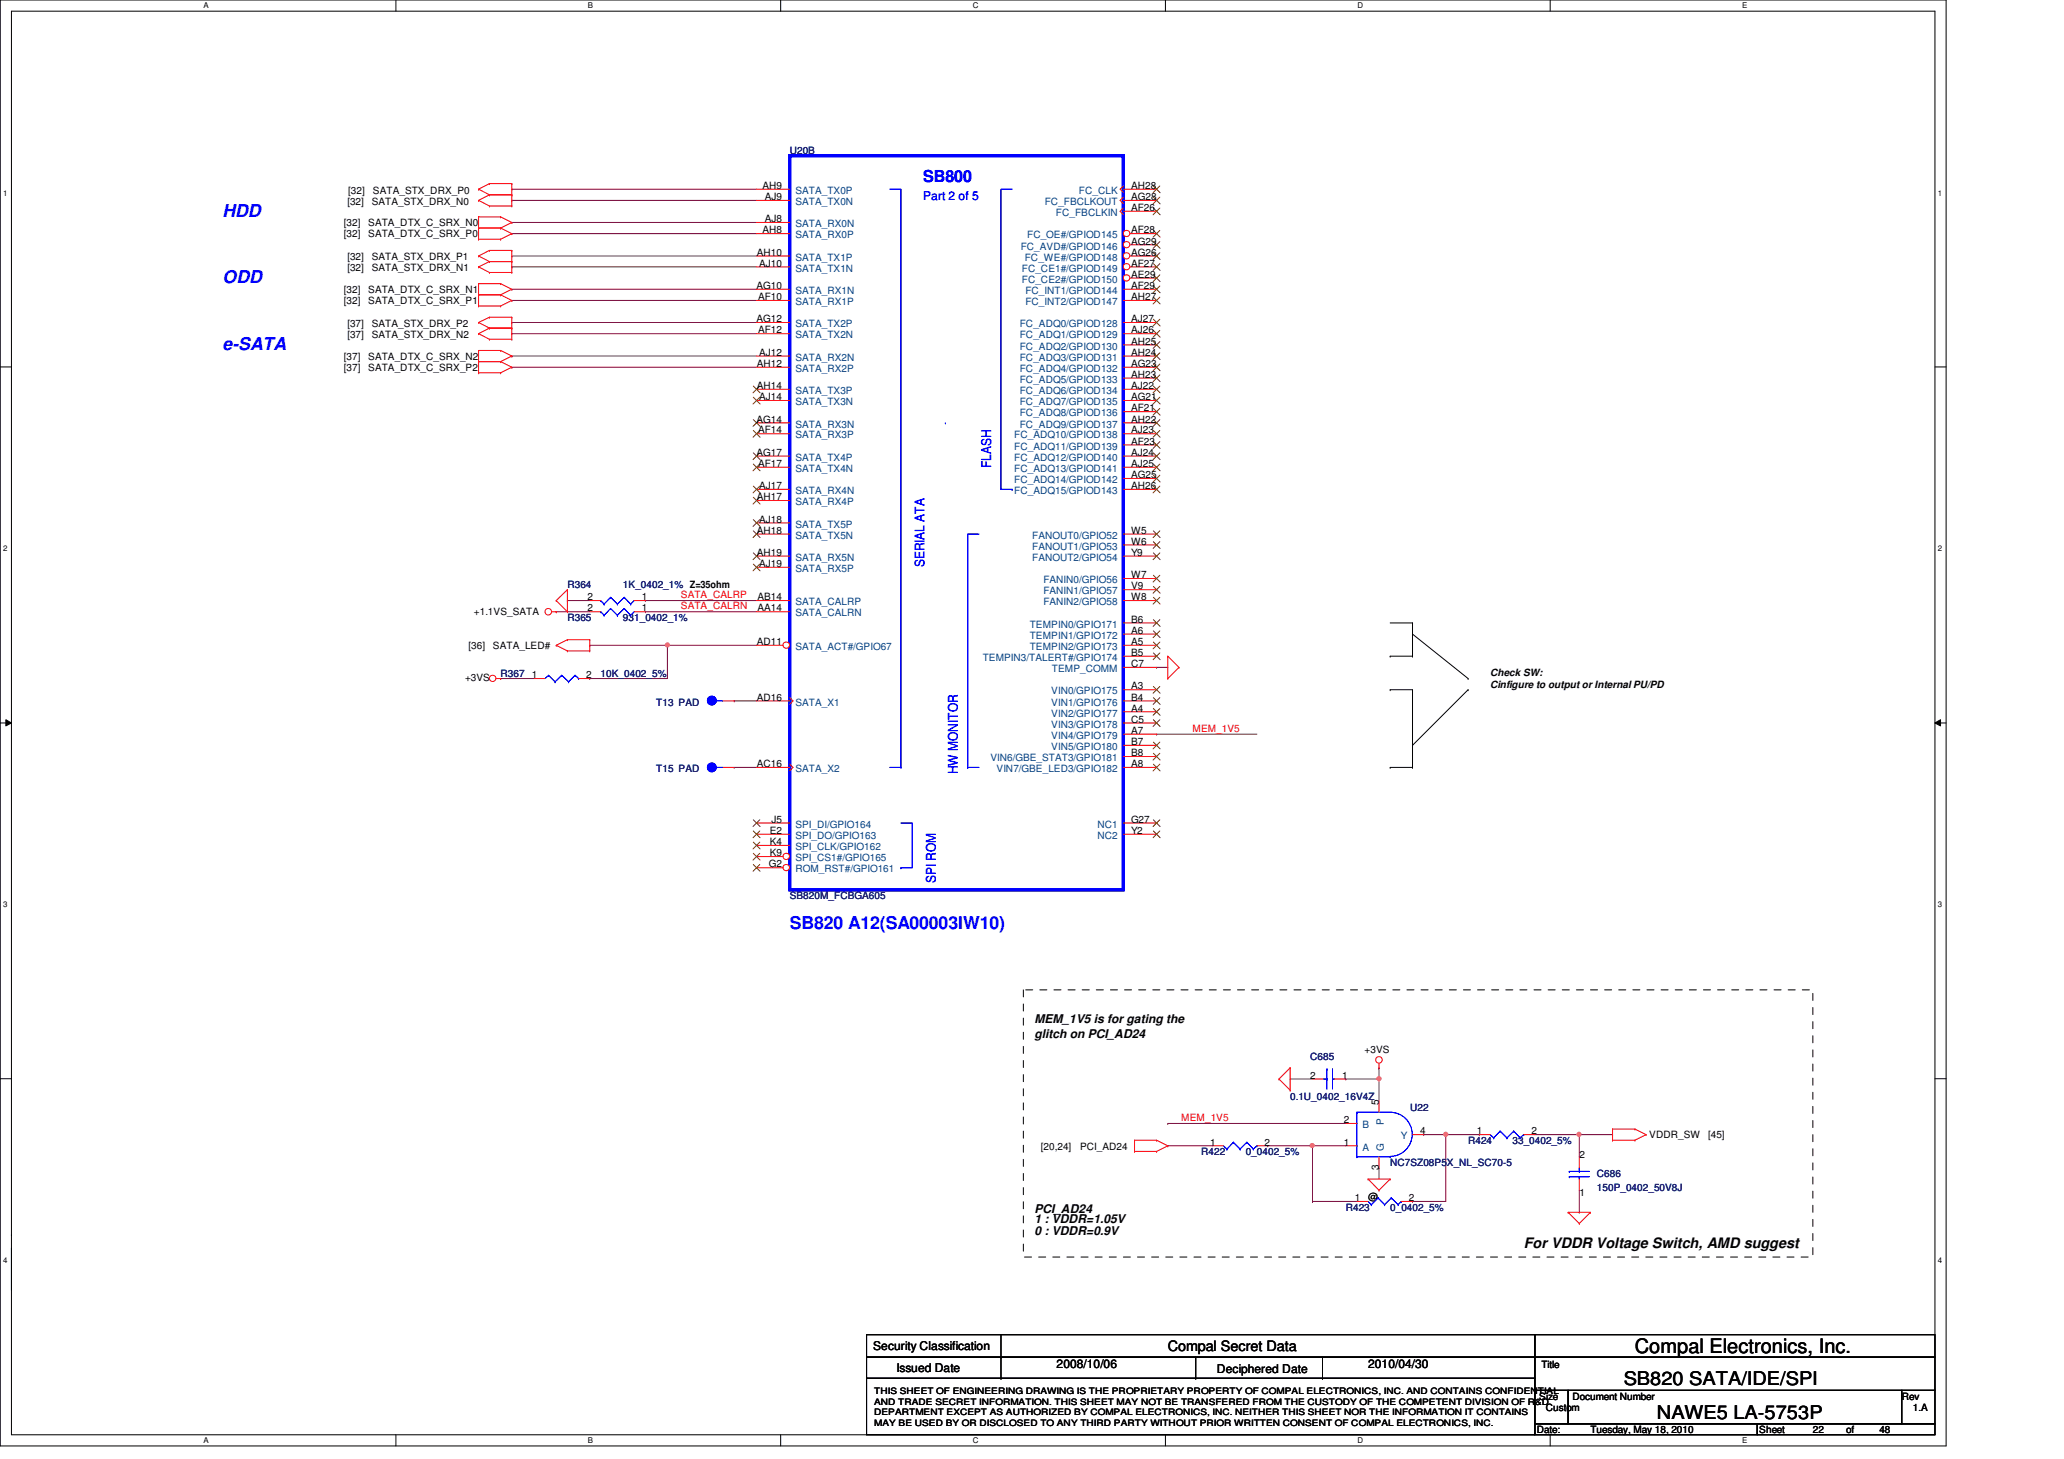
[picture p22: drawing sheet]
<svg xmlns="http://www.w3.org/2000/svg" width="297mm" height="210mm" viewBox="0 0 297 210" stroke-linecap="round" stroke-linejoin="round" font-family="sans-serif">
<defs><g id="words">
<text font-size="2.9" x="235.3" y="194.6">Compal Electronics, Inc.</text>
<g font-size="2.7">
<text x="233.7" y="199.3">SB820 SATA/IDE/SPI</text>
<text x="238.5" y="204.1">NAWE5 LA-5753P</text>
</g>
<g font-size="2.5" fill="#00f">
<text x="32" y="31.2">HDD</text>
<text x="32" y="40.7">ODD</text>
<text x="32" y="50.3">e-SATA</text>
<text x="113.7" y="133.6">SB820 A12(SA00003IW10)</text>
</g>
<text font-size="2.4" fill="#00f" x="132.9" y="26.2">SB800</text>
<g font-size="2.1">
<text x="219.3" y="179.5">For VDDR Voltage Switch, AMD suggest</text>
<text x="168.1" y="194.4">Compal Secret Data</text>
</g>
<g font-size="1.9" fill="#00f">
<text x="142.7" y="67.4" transform="rotate(-90 142.7 67.4)">FLASH</text>
<text x="133.1" y="81.6" transform="rotate(-90 133.1 81.6)">SERIAL ATA</text>
<text x="137.8" y="111.4" transform="rotate(-90 137.8 111.4)">HW MONITOR</text>
<text x="134.7" y="127.1" transform="rotate(-90 134.7 127.1)">SPI ROM</text>
</g>
<text font-size="1.7" fill="#00f" x="132.9" y="28.8">Part 2 of 5</text>
<g font-size="1.7">
<text x="148.9" y="147.2">MEM_1V5 is for gating the</text>
<text x="148.9" y="149.3">glitch on PCI_AD24</text>
<text x="148.9" y="174.5">PCI_AD24</text>
<text x="148.9" y="176">1 : VDDR=1.05V</text>
<text x="148.9" y="177.6">0 : VDDR=0.9V</text>
<text x="125.7" y="194.3">Security Classification</text>
<text x="129" y="197.3">Issued Date</text>
<text x="152.1" y="196.8">2008/10/06</text>
<text x="175.1" y="197.5">Deciphered Date</text>
<text x="196.9" y="196.8">2010/04/30</text>
</g>
<g font-size="1.4" fill="#000080">
<text x="113.7" y="22.2">U20B</text>
<text x="81.7" y="89.4">R365</text>
<text x="81.7" y="84.6">R364</text>
<text x="89.7" y="89.4">931_0402_1%</text>
<text x="89.7" y="84.6">1K_0402_1% Z=35ohm</text>
<text x="72" y="97.4">R367</text>
<text x="86.4" y="97.4">10K_0402_5%</text>
<text x="94.4" y="101.5">T13 PAD</text>
<text x="94.4" y="111.1">T15 PAD</text>
<text x="113.7" y="129.4">SB820M_FCBGA605</text>
<text x="188.5" y="152.6">C685</text>
<text x="185.7" y="158.2">0.1U_0402_16V4Z</text>
<text x="202.9" y="159.8">U22</text>
<text x="172.9" y="166.2">R422</text>
<text x="179.3" y="166.2">0_0402_5%</text>
<text x="200.1" y="167.8">NC7SZ08P5X_NL_SC70-5</text>
<text x="211.3" y="164.6">R424</text>
<text x="217.7" y="164.6">33_0402_5%</text>
<text x="229.8" y="169.4">C686</text>
<text x="229.8" y="171.3">150P_0402_50V8J</text>
<text x="193.7" y="174.2">R423</text>
<text x="200.1" y="174.2">0_0402_5%</text>
</g>
<g font-size="1.4">
<text x="50" y="29.5">[32]</text>
<text x="50.1" y="27.9">[32]</text>
<text x="53.5" y="29.5">SATA_STX_DRX_N0</text>
<text x="53.7" y="27.9">SATA_STX_DRX_P0</text>
<text x="109.7" y="27.2">AH9</text>
<text x="110.1" y="28.8">AJ9</text>
<text x="162.8" y="27.2">AH28</text>
<text x="162.8" y="28.8">AG28</text>
<text x="49.5" y="34.2">[32]</text>
<text x="49.5" y="32.6">[32]</text>
<text x="53" y="34.2">SATA_DTX_C_SRX_P0</text>
<text x="53" y="32.6">SATA_DTX_C_SRX_N0</text>
<text x="109.7" y="33.6">AH8</text>
<text x="110.1" y="32">AJ8</text>
<text x="162.8" y="30.4">AF26</text>
<text x="162.8" y="33.6">AF28</text>
<text x="162.8" y="35.2">AG29</text>
<text x="50" y="39">[32]</text>
<text x="50" y="37.4">[32]</text>
<text x="53.5" y="39">SATA_STX_DRX_N1</text>
<text x="53.5" y="37.4">SATA_STX_DRX_P1</text>
<text x="108.9" y="41.6">AG10</text>
<text x="108.9" y="36.8">AH10</text>
<text x="109.3" y="38.4">AJ10</text>
<text x="162.8" y="41.6">AF29</text>
<text x="162.8" y="36.8">AG26</text>
<text x="162.8" y="38.4">AF27</text>
<text x="162.8" y="40">AE29</text>
<text x="49.5" y="43.8">[32]</text>
<text x="49.5" y="42.2">[32]</text>
<text x="50" y="47">[37]</text>
<text x="53" y="43.8">SATA_DTX_C_SRX_P1</text>
<text x="53" y="42.2">SATA_DTX_C_SRX_N1</text>
<text x="53.5" y="47">SATA_STX_DRX_P2</text>
<text x="108.9" y="46.4">AG12</text>
<text x="109.1" y="48">AF12</text>
<text x="109.1" y="43.2">AF10</text>
<text x="162.8" y="43.2">AH27</text>
<text x="162.8" y="46.4">AJ27</text>
<text x="162.8" y="48">AJ26</text>
<text x="49.5" y="53.4">[37]</text>
<text x="49.5" y="51.8">[37]</text>
<text x="50" y="48.6">[37]</text>
<text x="53" y="53.4">SATA_DTX_C_SRX_P2</text>
<text x="53" y="51.8">SATA_DTX_C_SRX_N2</text>
<text x="53.5" y="48.6">SATA_STX_DRX_N2</text>
<text x="108.9" y="52.8">AH12</text>
<text x="109.3" y="51.2">AJ12</text>
<text x="162.8" y="49.6">AH25</text>
<text x="162.8" y="51.2">AH24</text>
<text x="162.8" y="52.8">AG23</text>
<text x="108.9" y="56">AH14</text>
<text x="109.3" y="57.6">AJ14</text>
<text x="162.8" y="54.4">AH23</text>
<text x="162.8" y="56">AJ22</text>
<text x="162.8" y="57.6">AG21</text>
<text x="162.8" y="59.2">AF21</text>
<text x="108.9" y="60.8">AG14</text>
<text x="108.9" y="65.6">AG17</text>
<text x="109.1" y="62.4">AF14</text>
<text x="162.8" y="60.8">AH22</text>
<text x="162.8" y="62.4">AJ23</text>
<text x="162.8" y="64">AF23</text>
<text x="162.8" y="65.6">AJ24</text>
<text x="108.9" y="72">AH17</text>
<text x="109.1" y="67.2">AF17</text>
<text x="109.3" y="70.4">AJ17</text>
<text x="162.8" y="67.2">AJ25</text>
<text x="162.8" y="68.8">AG25</text>
<text x="162.8" y="70.4">AH26</text>
<text x="108.9" y="76.8">AH18</text>
<text x="109.3" y="75.2">AJ18</text>
<text x="162.8" y="76.8">W5</text>
<text x="108.9" y="80">AH19</text>
<text x="109.3" y="81.6">AJ19</text>
<text x="162.8" y="78.4">W6</text>
<text x="162.8" y="80">Y9</text>
<text x="162.8" y="83.2">W7</text>
<text x="68.2" y="88.4">+1.1VS_SATA</text>
<text x="84.5" y="88">2</text>
<text x="84.5" y="86.4">2</text>
<text x="92.4" y="88">1</text>
<text x="92.4" y="86.4">1</text>
<text x="109" y="88">AA14</text>
<text x="109" y="86.4">AB14</text>
<text x="162.8" y="84.8">V9</text>
<text x="162.8" y="86.4">W8</text>
<text x="162.8" y="89.6">B6</text>
<text x="67.4" y="93.4">[36]</text>
<text x="70.9" y="93.4">SATA_LED#</text>
<text x="108.9" y="92.8">AD11</text>
<text x="162.8" y="91.2">A6</text>
<text x="162.8" y="92.8">A5</text>
<text x="162.8" y="94.4">B5</text>
<text x="162.8" y="96">C7</text>
<text x="66.9" y="98">+3VS</text>
<text x="76.5" y="97.6">1</text>
<text x="84.4" y="97.6">2</text>
<text x="108.9" y="100.8">AD16</text>
<text x="162.8" y="99.2">A3</text>
<text x="162.8" y="100.8">B4</text>
<text x="214.5" y="98.9">Cinfigure to output or Internal PU/PD</text>
<text x="214.5" y="97.3">Check SW:</text>
<text x="162.8" y="102.4">A4</text>
<text x="162.8" y="104">C5</text>
<text x="162.8" y="105.6">A7</text>
<text x="162.8" y="107.2">B7</text>
<text x="108.9" y="110.4">AC16</text>
<text x="162.8" y="108.8">B8</text>
<text x="162.8" y="110.4">A8</text>
<text x="110.8" y="120">E2</text>
<text x="111" y="118.4">J5</text>
<text x="162.8" y="120">Y2</text>
<text x="162.8" y="118.4">G27</text>
<text x="110.7" y="124.8">G2</text>
<text x="110.8" y="121.6">K4</text>
<text x="110.8" y="123.2">K9</text>
<text x="188.5" y="155.2">2</text>
<text x="193.2" y="155.2">1</text>
<text x="196.4" y="151.5">+3VS</text>
<text x="193.4" y="161.6">2</text>
<text x="198.4" y="158.9" transform="rotate(-90 198.4 158.9)">5</text>
<text x="149.8" y="165.4">[20,24]</text>
<text x="155.4" y="165.4">PCI_AD24</text>
<text x="174.2" y="164.8">1</text>
<text x="182" y="164.8">2</text>
<text x="193.4" y="164.8">1</text>
<text x="204.4" y="163.2">4</text>
<text x="212.6" y="163.2">1</text>
<text x="220.4" y="163.2">2</text>
<text x="227.3" y="166.6">2</text>
<text x="237.4" y="163.8">VDDR_SW</text>
<text x="245.8" y="163.8">[45]</text>
<text x="195" y="172.8">1</text>
<text x="196.9" y="172.6">@</text>
<text x="198.4" y="168.3" transform="rotate(-90 198.4 168.3)">3</text>
<text x="202.8" y="172.8">2</text>
<text x="227.3" y="172.1">1</text>
<text x="221.8" y="196.8">Title</text>
<text x="221.5" y="201.4">Size</text>
<text x="222.5" y="203">Custom</text>
<text x="226.3" y="201.4">Document Number</text>
<text x="273.7" y="201.4">Rev</text>
<text x="275.3" y="203">1.A</text>
<text x="221.2" y="206.2">Date:</text>
<text x="228.9" y="206.2">Tuesday, May 18, 2010</text>
<text x="253.2" y="206.2">Sheet</text>
<text x="260.9" y="206.2">22</text>
<text x="265.7" y="206.2">of</text>
<text x="270.5" y="206.2">48</text>
</g>
<g font-size="1.4" fill="#004080">
<text x="114.5" y="27.9">SATA_TX0P</text>
<text x="114.5" y="29.5">SATA_TX0N</text>
<text x="150.4" y="29.5">FC_FBCLKOUT</text>
<text x="155.3" y="27.9">FC_CLK</text>
<text x="114.5" y="32.7">SATA_RX0N</text>
<text x="114.5" y="34.3">SATA_RX0P</text>
<text x="146.9" y="35.9">FC_AVD#/GPIOD146</text>
<text x="147.8" y="34.3">FC_OE#/GPIOD145</text>
<text x="152" y="31.1">FC_FBCLKIN</text>
<text x="114.5" y="37.5">SATA_TX1P</text>
<text x="114.5" y="39.1">SATA_TX1N</text>
<text x="147.1" y="39.1">FC_CE1#/GPIOD149</text>
<text x="147.1" y="40.7">FC_CE2#/GPIOD150</text>
<text x="147.5" y="37.5">FC_WE#/GPIOD148</text>
<text x="114.5" y="47.1">SATA_TX2P</text>
<text x="114.5" y="42.3">SATA_RX1N</text>
<text x="114.5" y="43.9">SATA_RX1P</text>
<text x="146.8" y="47.1">FC_ADQ0/GPIOD128</text>
<text x="147.6" y="42.3">FC_INT1/GPIOD144</text>
<text x="147.6" y="43.9">FC_INT2/GPIOD147</text>
<text x="114.5" y="48.7">SATA_TX2N</text>
<text x="114.5" y="53.5">SATA_RX2P</text>
<text x="114.5" y="51.9">SATA_RX2N</text>
<text x="146.8" y="48.7">FC_ADQ1/GPIOD129</text>
<text x="146.8" y="50.3">FC_ADQ2/GPIOD130</text>
<text x="146.8" y="51.9">FC_ADQ3/GPIOD131</text>
<text x="146.8" y="53.5">FC_ADQ4/GPIOD132</text>
<text x="114.5" y="56.7">SATA_TX3P</text>
<text x="114.5" y="58.3">SATA_TX3N</text>
<text x="146.8" y="55.1">FC_ADQ5/GPIOD133</text>
<text x="146.8" y="56.7">FC_ADQ6/GPIOD134</text>
<text x="146.8" y="58.3">FC_ADQ7/GPIOD135</text>
<text x="146.8" y="59.9">FC_ADQ8/GPIOD136</text>
<text x="114.5" y="63.1">SATA_RX3P</text>
<text x="114.5" y="61.5">SATA_RX3N</text>
<text x="146" y="63.1">FC_ADQ10/GPIOD138</text>
<text x="146" y="64.7">FC_ADQ11/GPIOD139</text>
<text x="146.8" y="61.5">FC_ADQ9/GPIOD137</text>
<text x="114.5" y="66.3">SATA_TX4P</text>
<text x="114.5" y="67.9">SATA_TX4N</text>
<text x="114.5" y="71.1">SATA_RX4N</text>
<text x="146" y="66.3">FC_ADQ12/GPIOD140</text>
<text x="146" y="67.9">FC_ADQ13/GPIOD141</text>
<text x="146" y="69.5">FC_ADQ14/GPIOD142</text>
<text x="146" y="71.1">FC_ADQ15/GPIOD143</text>
<text x="114.5" y="72.7">SATA_RX4P</text>
<text x="114.5" y="75.9">SATA_TX5P</text>
<text x="114.5" y="77.5">SATA_TX5N</text>
<text x="148.5" y="77.5">FANOUT0/GPIO52</text>
<text x="114.5" y="80.7">SATA_RX5N</text>
<text x="114.5" y="82.3">SATA_RX5P</text>
<text x="148.5" y="79.1">FANOUT1/GPIO53</text>
<text x="148.5" y="80.7">FANOUT2/GPIO54</text>
<text x="150.2" y="83.9">FANIN0/GPIO56</text>
<text x="114.5" y="88.7">SATA_CALRN</text>
<text x="114.5" y="87.1">SATA_CALRP</text>
<text x="150.2" y="85.5">FANIN1/GPIO57</text>
<text x="150.2" y="87.1">FANIN2/GPIO58</text>
<text x="114.5" y="93.5">SATA_ACT#/GPIO67</text>
<text x="141.4" y="95.1">TEMPIN3/TALERT#/GPIO174</text>
<text x="148.2" y="90.3">TEMPIN0/GPIO171</text>
<text x="148.2" y="91.9">TEMPIN1/GPIO172</text>
<text x="148.2" y="93.5">TEMPIN2/GPIO173</text>
<text x="114.5" y="101.5">SATA_X1</text>
<text x="151.3" y="99.9">VIN0/GPIO175</text>
<text x="151.3" y="101.5">VIN1/GPIO176</text>
<text x="151.4" y="96.7">TEMP_COMM</text>
<text x="151.3" y="103.1">VIN2/GPIO177</text>
<text x="151.3" y="104.7">VIN3/GPIO178</text>
<text x="151.3" y="106.3">VIN4/GPIO179</text>
<text x="151.3" y="107.9">VIN5/GPIO180</text>
<text x="114.5" y="111.1">SATA_X2</text>
<text x="142.5" y="109.5">VIN6/GBE_STAT3/GPIO181</text>
<text x="143.4" y="111.1">VIN7/GBE_LED3/GPIO182</text>
<text x="114.5" y="119.1">SPI_DI/GPIO164</text>
<text x="157.9" y="119.1">NC1</text>
<text x="114.5" y="120.7">SPI_DO/GPIO163</text>
<text x="114.5" y="122.3">SPI_CLK/GPIO162</text>
<text x="114.5" y="123.9">SPI_CS1#/GPIO165</text>
<text x="114.5" y="125.5">ROM_RST#/GPIO161</text>
<text x="157.9" y="120.7">NC2</text>
<text x="199.1" y="161.8" transform="rotate(-90 199.1 161.8)">P</text>
<text x="196.1" y="162.3">B</text>
<text x="196.1" y="165.5">A</text>
<text x="199.1" y="165.6" transform="rotate(-90 199.1 165.6)">G</text>
<text x="201.6" y="163.9">Y</text>
</g>
<g font-size="1.4" fill="#f00">
<text x="98" y="86.1">SATA_CALRP</text>
<text x="98" y="87.7">SATA_CALRN</text>
<text x="171.6" y="105.3">MEM_1V5</text>
<text x="170" y="161.3">MEM_1V5</text>
</g>
<g font-size="1.3">
<text x="125.8" y="200.6">THIS SHEET OF ENGINEERING DRAWING IS THE PROPRIETARY PROPERTY OF COMPAL ELECTRONICS, INC. AND CONTAINS CONFIDENTIAL</text>
<text x="125.8" y="202.1">AND TRADE SECRET INFORMATION. THIS SHEET MAY NOT BE TRANSFERED FROM THE CUSTODY OF THE COMPETENT DIVISION OF R&amp;D</text>
<text x="125.8" y="203.6">DEPARTMENT EXCEPT AS AUTHORIZED BY COMPAL ELECTRONICS, INC. NEITHER THIS SHEET NOR THE INFORMATION IT CONTAINS</text>
<text x="125.8" y="205.1">MAY BE USED BY OR DISCLOSED TO ANY THIRD PARTY WITHOUT PRIOR WRITTEN CONSENT OF COMPAL ELECTRONICS, INC.</text>
</g>
<g font-size="1.1">
<text x="29.3" y="1.1">A</text>
<text x="84.6" y="1.1">B</text>
<text x="140" y="1.1">C</text>
<text x="195.4" y="1.1">D</text>
<text x="250.7" y="1.1">E</text>
<text x=".5" y="28.2">1</text>
<text x="278.9" y="28.2">1</text>
<text x=".5" y="79.3">2</text>
<text x="278.9" y="79.3">2</text>
<text x=".5" y="130.6">3</text>
<text x="278.9" y="130.6">3</text>
<text x=".5" y="181.7">4</text>
<text x="278.9" y="181.7">4</text>
<text x="29.3" y="207.6">A</text>
<text x="84.6" y="207.6">B</text>
<text x="140" y="207.6">C</text>
<text x="195.4" y="207.6">D</text>
<text x="250.7" y="207.6">E</text>
</g>
</g></defs>
<path d="M0 0h280.1v208h-280.1zM1.6 1.6h276.9v204.8h-276.9z" fill="none" stroke="#000" stroke-width=".14"/>
<g fill="#fff">
<path d="M29.3 .2h.7v1.2h-.7z"/>
<path d="M29.3 206.6h.7v1.2h-.7z"/>
</g>
<path d="M57 0v1.6M57 206.4v1.6" fill="none" stroke="#000" stroke-width=".14"/>
<g fill="#fff">
<path d="M84.6 .2h.7v1.2h-.7z"/>
<path d="M84.6 206.6h.7v1.2h-.7z"/>
</g>
<path d="M112.3 0v1.6M112.3 206.4v1.6" fill="none" stroke="#000" stroke-width=".14"/>
<g fill="#fff">
<path d="M140 .2h.8v1.2h-.8z"/>
<path d="M140 206.6h.8v1.2h-.8z"/>
</g>
<path d="M167.7 0v1.6M167.7 206.4v1.6" fill="none" stroke="#000" stroke-width=".14"/>
<g fill="#fff">
<path d="M195.4 .2h.7v1.2h-.7z"/>
<path d="M195.4 206.6h.7v1.2h-.7z"/>
</g>
<path d="M223.1 0v1.6M223.1 206.4v1.6" fill="none" stroke="#000" stroke-width=".14"/>
<g fill="#fff">
<path d="M250.7 .2h.8v1.2h-.8z"/>
<path d="M250.7 206.6h.8v1.2h-.8z"/>
<path d="M.5 27.2h.6v1.2h-.6z"/>
<path d="M278.9 27.2h.6v1.2h-.6z"/>
<path d="M.5 78.4h.6v1.1h-.6z"/>
<path d="M278.9 78.4h.6v1.1h-.6z"/>
</g>
<path d="M0 52.8h1.6M278.5 52.8h1.6" fill="none" stroke="#000" stroke-width=".14"/>
<g fill="#fff">
<path d="M.5 129.6h.6v1.2h-.6z"/>
<path d="M278.9 129.6h.6v1.2h-.6z"/>
</g>
<path d="M0 104h1.6M.8 103.5l.8 .5-.8 .4zM278.5 104l.8-.5v.9zM278.5 104h1.6" fill="none" stroke="#000" stroke-width=".14"/>
<path d="M.8 103.5l.8 .5-.8 .4zM278.5 104l.8-.5v.9z" fill="#000"/>
<g fill="#fff">
<path d="M.5 180.8h.6v1.1h-.6z"/>
<path d="M278.9 180.8h.6v1.1h-.6z"/>
</g>
<path d="M0 155.2h1.6M278.5 155.2h1.6" fill="none" stroke="#000" stroke-width=".14"/>
<g fill="none" stroke="#800040" stroke-width=".14">
<path d="M73.7 36.8h.1M73.7 38.4h.1M73.7 27.2h.1M73.7 28.8h.1M73.7 32h.1M73.7 33.6h.1M73.7 36.8h35.2M73.7 38.4h35.2M73.7 27.2h35.2M73.7 28.8h35.2M73.7 32h35.2M73.7 33.6h35.2"/>
<path d="M73.7 41.6h.1M73.7 43.2h.1M73.7 41.6h35.2M73.7 43.2h35.2M72 97.6h.1M72 97.6h4.9M80 88h.1M80 88h4.9M81.7 86.4h.1M81.7 86.4h3.2M92.9 86.4h.1M92.9 88h.1"/>
<path d="M92.9 86.4h16M92.9 88h16M96.1 92.8h.1M96.1 92.8v4.8M96.1 92.8h12.8"/>
</g>
<circle cx="96.1" cy="92.8" r=".3" fill="#f0f"/>
<circle cx="96.1" cy="92.8" r=".3" fill="none" stroke="#f0f" stroke-width=".14"/>
<path d="M84.9 97.6h.1M84.9 97.6h11.2M166.5 96h.1M166.5 96h1.6M166.5 105.6h.1M166.5 105.6h14.4M198.5 155.2h.1M198.5 155.2v3.2M168.1 161.6h.1M168.1 161.6h25.6" fill="none" stroke="#800040" stroke-width=".14"/>
<circle cx="198.5" cy="155.2" r=".3" fill="#f0f"/>
<circle cx="198.5" cy="155.2" r=".3" fill="none" stroke="#f0f" stroke-width=".14"/>
<g fill="none" stroke="#800040" stroke-width=".14">
<path d="M185.7 155.2h.1M185.7 155.2h3.2M193.7 155.2h.1M198.5 153.6h.1M198.5 153.6v1.6h-4.8M168.1 164.8h.1M168.1 164.8h6.4M188.9 164.8h.1M188.9 172.8h.1M188.9 164.8h4.8M188.9 164.8v8M198.5 168h.1"/>
<path d="M198.5 168v1.6"/>
</g>
<circle cx="188.8" cy="164.8" r=".3" fill="#f0f"/>
<circle cx="188.8" cy="164.8" r=".3" fill="none" stroke="#f0f" stroke-width=".14"/>
<path d="M182.5 164.8h.1M182.5 164.8h6.4M188.9 172.8h.1M188.9 172.8h6.4M203.3 172.8h.1M204.9 163.2h.1M204.9 163.2h8M208.1 163.2h.1M208.1 163.2v9.6h-4.8M212.9 163.2h.1" fill="none" stroke="#800040" stroke-width=".14"/>
<circle cx="208.1" cy="163.2" r=".3" fill="#f0f"/>
<circle cx="208.1" cy="163.2" r=".3" fill="none" stroke="#f0f" stroke-width=".14"/>
<path d="M220.9 163.2h6.4M227.3 163.2h.1" fill="none" stroke="#800040" stroke-width=".14"/>
<circle cx="227.2" cy="163.2" r=".3" fill="#f0f"/>
<circle cx="227.2" cy="163.2" r=".3" fill="none" stroke="#f0f" stroke-width=".14"/>
<g fill="none" stroke="#800040" stroke-width=".14">
<path d="M73.7 46.4h.1M73.7 48h.1M73.7 51.2h.1M73.7 52.8h.1M73.7 46.4h35.2M73.7 48h35.2M73.7 51.2h35.2M73.7 52.8h35.2M84.9 92.8h.1M84.9 92.8h11.2M105.7 100.8h.1M105.7 110.4h.1"/>
<path d="M105.7 100.8h3.2M105.7 110.4h3.2M227.3 163.2h.1M227.3 174.4h.1M227.3 163.2v3.2M227.3 171.2v3.2M227.3 163.2h4.8M232.1 163.2h.1"/>
</g>
<g fill="none" stroke="#f00" stroke-width=".14">
<path d="M68.9 38.4h.1M68.9 36.8h.1M68.9 28.8h.1M68.9 27.2h.1M68.9 34.4h.1M68.9 32.8h.1M68.9 31.2h.1M68.9 38.4l1.5 .8M68.9 36.8l1.5 .8M68.9 28.8l1.5 .8M68.9 27.2l1.5 .8M68.9 31.2v3.2"/>
<path d="M68.9 32.8h3.1M68.9 34.4h3.1M68.9 31.2h3.1M70.4 37.6h.1M70.4 39.2h.1M70.4 36h.1M70.4 28h.1M70.4 29.6h.1M70.4 26.4h.1M70.4 37.6h3.3M70.4 37.6l-1.5 .8M70.4 39.2h3.3"/>
<path d="M70.4 36h3.3M70.4 36l-1.5 .8M70.4 28h3.3M70.4 28l-1.5 .8M70.4 29.6h3.3M70.4 26.4h3.3M70.4 26.4l-1.5 .8M72 32.8h.1M72 34.4h.1M72 31.2h.1M72 32.8l1.7 .8M72 31.2l1.7 .8"/>
<path d="M73.7 39.2h.1M73.7 37.6h.1M73.7 36h.1M73.7 29.6h.1M73.7 28h.1M73.7 26.4h.1M73.7 33.6h.1M73.7 32h.1M73.7 26.4v3.2M73.7 36v3.2M73.7 33.6l-1.7 .8M73.7 32l-1.7 .8"/>
<path d="M161.7 26.8l-.5 .4 .5 .5M161.7 27.2h4.8M161.7 28.4l-.5 .4 .5 .5M161.7 28.8h4.8M161.7 29.9l-.5 .5 .5 .5M161.7 30.4h4.8M68.9 44h.1M68.9 42.4h.1M68.9 40.8h.1M68.9 48h.1M68.9 46.4h.1M68.9 53.6h.1"/>
<path d="M68.9 52h.1M68.9 50.4h.1M68.9 42.4h3.1M68.9 44h3.1M68.9 40.8v3.2M68.9 50.4v3.2M68.9 40.8h3.1M68.9 48l1.5 .8M68.9 46.4l1.5 .8M68.9 52h3.1M68.9 53.6h3.1M68.9 50.4h3.1"/>
<path d="M70.4 47.2h.1M70.4 48.8h.1M70.4 45.6h.1M70.4 47.2h3.3M70.4 47.2l-1.5 .8M70.4 48.8h3.3M70.4 45.6h3.3M70.4 45.6l-1.5 .8M72 42.4h.1M72 44h.1M72 40.8h.1M72 52h.1"/>
<path d="M72 53.6h.1M72 50.4h.1M72 42.4l1.7 .8M72 40.8l1.7 .8M72 52l1.7 .8M72 50.4l1.7 .8M73.7 43.2h.1M73.7 41.6h.1M73.7 48.8h.1M73.7 47.2h.1M73.7 45.6h.1M73.7 52.8h.1"/>
<path d="M73.7 51.2h.1M73.7 45.6v3.2M73.7 43.2l-1.7 .8M73.7 41.6l-1.7 .8M73.7 52.8l-1.7 .8M73.7 51.2l-1.7 .8M161.7 41.6h4.8M71.4 97.6h.6M72 97.6h.1M79.4 88h.6M80 92.8h.1M80 86.4h.1"/>
<path d="M80 88h.1M80 92.8l1.7 .8M80 86.4l1.7 1.6M81.7 92h.1M81.7 93.6h.1M81.7 88h.1M81.7 84.8h.1M81.7 92h3.2M81.7 92l-1.7 .8M81.7 93.6h3.2M81.7 84.8v3.2M81.7 84.8l-1.7 1.6"/>
<path d="M84.9 93.6h.1M84.9 92h.1M84.9 92v1.6M168.1 94.4h.1M168.1 97.6h.1M168.1 94.4v3.2M168.1 94.4l1.6 1.6M169.7 96h.1M169.7 96l-1.6 1.6M184.1 155.2h.1M184.1 155.2l1.6 1.6M185.7 153.6h.1"/>
<path d="M185.7 156.8h.1M185.7 153.6v3.2M185.7 153.6l-1.6 1.6M188.9 155.2h1.6M192.1 155.2h1.6M198.5 153.6h.1M198.5 153v.6M163.3 165.7h.1M163.3 164h.1M163.3 164h3.2M163.3 165.7h3.2M163.3 164v1.7"/>
<path d="M166.5 164h.1M166.5 165.7h.1M166.5 164l1.6 .8M168.1 164.8h.1M168.1 164.8l-1.6 .9M174.5 164.8h1.6M180.9 164.8h1.6M196.9 169.6h.1M196.9 169.6h3.2M196.9 169.6l1.6 1.6M198.5 171.2h.1M200.1 169.6h.1"/>
<path d="M200.1 169.6l-1.6 1.6M225.7 174.4h.1M225.7 174.4h3.2M225.7 174.4l1.6 1.6M227.3 176h.1M227.3 166.4v1.6M227.3 169.6v1.6M228.9 174.4h.1M228.9 174.4l-1.6 1.6M232.1 164h.1M232.1 162.4h.1M232.1 162.4h3.2"/>
<path d="M232.1 164h3.2M232.1 162.4v1.6M235.3 162.4h.1M235.3 164h.1M235.3 162.4l1.6 .8M236.9 163.2h.1M236.9 163.2l-1.6 .8"/>
<circle cx="70.9" cy="97.6" r=".46"/>
<circle cx="78.9" cy="88" r=".47"/>
<circle cx="198.4" cy="152.5" r=".47"/>
</g>
<g fill="none" stroke="#000" stroke-width=".14">
<path d="M200.1 94.4h.1M200.1 99.2h.1M200.1 89.6h3.2M200.1 94.4h3.2M200.1 99.2h3.2v11.2M203.3 89.6h.1M203.3 94.4h.1M203.3 89.6v4.8M203.3 91.2l8 6.4M211.3 97.6h.1M211.3 99.2h.1M211.3 99.2l-8 8"/>
<path d="M200.1 110.4h.1M200.1 110.4h3.2M203.3 110.4h.1M124.7 192h96.2v3.2h-96.2zM124.7 195.2h96.2v3.1h-96.2zM124.7 198.3h96.2v8.1h-96.2zM144.1 195.2h.1M144.1 198.3h.1M144.1 192v6.3M172.1 198.3h.1M172.1 195.2v3.1M190.3 198.3h.1"/>
<path d="M190.3 195.2v3.1M220.9 192h57.6v3.2h-57.6zM220.9 195.2h57.6v4.8h-57.6zM220.9 200h4.8v4.9h-4.8zM220.9 204.9h32v1.5h-32zM225.7 200h48v4.9h-48zM252.9 204.9h25.6v1.5h-25.6zM273.7 200h4.8v4.9h-4.8z"/>
</g>
<path d="M1.6 177.6h.1M1.6 185.6v-8" fill="none" stroke="#000" stroke-width=".14" stroke-dasharray="6.1 2"/>
<path d="M147.3 142.4h113.6v38.4h-113.6z" fill="none" stroke="#000" stroke-width=".14" stroke-dasharray="1 1 1 1 1 1 1 1"/>
<g fill="none" stroke="#00f" stroke-width=".14">
<path d="M128.1 27.2h1.6v83.2M145.7 27.2h-1.6v43.2h1.6M136.1 60.8h.1M140.9 76.8h-1.6v33.6M145.7 70.4h.1M128.1 110.4h1.6M129.7 110.4h.1M129.7 118.4h1.6v6.4h-1.6M139.3 110.4h.1M139.3 110.4h1.6M129.7 124.8h.1M190.5 155.2h.5"/>
<path d="M191 153.8h.1M191 155.2h.1M191 153.8v2.9M191.8 155.2h.1M191.8 153.8h.1M191.8 155.2h.3M191.8 153.8v2.9M176.1 164.8l.5 .5M176.6 165.3h.1M177.5 164.3h.1M177.5 164.3l-.9 1M177.5 164.3l1 1"/>
<path d="M178.5 165.3h.1M179.4 164.3h.1M179.4 164.3l-.9 1M179.4 164.3l1 1M180.4 165.3h.1M180.9 164.8h.1M180.9 164.8l-.5 .5M225.8 168.5h.1M225.8 169.3h.1M225.8 168.5h2.9M225.8 169.3h2.9M227.3 169.3h.1"/>
<path d="M227.3 168.5h.1M227.3 168v.5M227.3 169.3v.3"/>
</g>
<path d="M113.7 22.4h48v105.6h-48z" fill="none" stroke="#00f" stroke-width=".47"/>
<path d="M166 26.8l1 .9M166 28.4l1 .9M166 29.9l1 1M166.9 26.8l-1 .9M166.9 28.4l-1 .9M166.9 29.9l-1 1M166 41.1l1 1M166.9 41.1l-1 1" fill="none" stroke="#804000" stroke-width=".14"/>
<circle cx="162.1" cy="33.6" r=".46" fill="#fff"/>
<g fill="none" stroke="#f00" stroke-width=".14">
<path d="M162.6 33.6h3.9"/>
<circle cx="162.1" cy="33.6" r=".46"/>
</g>
<path d="M166 33.1l1 1M166.9 33.1l-1 1" fill="none" stroke="#804000" stroke-width=".14"/>
<circle cx="162.1" cy="35.2" r=".46" fill="#fff"/>
<g fill="none" stroke="#f00" stroke-width=".14">
<path d="M162.6 35.2h3.9M161.7 43.2h4.8"/>
<circle cx="162.1" cy="35.2" r=".46"/>
</g>
<path d="M166 34.8l1 .9M166.9 34.8l-1 .9M166 42.8l1 .9M166.9 42.8l-1 .9" fill="none" stroke="#804000" stroke-width=".14"/>
<circle cx="162.1" cy="36.8" r=".46" fill="#fff"/>
<g fill="none" stroke="#f00" stroke-width=".14">
<path d="M162.6 36.8h3.9"/>
<circle cx="162.1" cy="36.8" r=".46"/>
</g>
<path d="M166 36.4l1 .9M166.9 36.4l-1 .9" fill="none" stroke="#804000" stroke-width=".14"/>
<circle cx="162.1" cy="38.4" r=".46" fill="#fff"/>
<g fill="none" stroke="#f00" stroke-width=".14">
<path d="M162.6 38.4h3.9"/>
<circle cx="162.1" cy="38.4" r=".46"/>
</g>
<path d="M166 37.9l1 1M166.9 37.9l-1 1" fill="none" stroke="#804000" stroke-width=".14"/>
<circle cx="162.1" cy="40" r=".46" fill="#fff"/>
<g fill="none" stroke="#f00" stroke-width=".14">
<path d="M108.9 27.2h4.8M108.9 28.8h4.8M108.9 32h4.8M108.9 33.6h4.8M108.9 36.8h4.8M108.9 38.4h4.8M108.9 46.4h4.8M108.9 48h4.8M108.9 51.2h4.8M108.9 52.8h4.8M108.9 56h4.8M108.9 57.6h4.8"/>
<path d="M108.9 41.6h4.8M108.9 43.2h4.8M161.7 46.4h4.8M161.7 48h4.8M161.7 49.6h4.8M161.7 51.2h4.8M161.7 52.8h4.8M161.7 54.4h4.8M161.7 56h4.8M161.7 57.6h4.8M161.7 59.2h4.8M162.6 40h3.9"/>
<path d="M108.9 60.8h4.8M108.9 62.4h4.8M161.7 60.8h4.8M161.7 62.4h4.8M161.7 64h4.8M161.7 65.6h4.8M161.7 67.2h4.8M161.7 68.8h4.8M161.7 70.4h4.8M108.9 88h4.8M108.9 100.8h4.8M108.9 110.4h4.8"/>
<path d="M113.7 100.4l.4 .4-.4 .5M113.7 109.9l.4 .5-.4 .5"/>
<circle cx="162.1" cy="40" r=".46"/>
</g>
<g fill="none" stroke="#804000" stroke-width=".14">
<path d="M166 39.5l1 1M166.9 39.5l-1 1M108.4 55.5l1 1M108.4 57.1l1 1M109.3 55.5l-.9 1M109.3 57.1l-.9 1M166 45.9l1 1M166 47.5l1 1M166 49.1l1 1M166 50.8l1 .9M166 52.4l1 .9M166 53.9l1 1"/>
<path d="M166 55.5l1 1M166 57.1l1 1M166 58.8l1 .9M166.9 45.9l-1 1M166.9 47.5l-1 1M166.9 49.1l-1 1M166.9 50.8l-1 .9M166.9 52.4l-1 .9M166.9 53.9l-1 1M166.9 55.5l-1 1M166.9 57.1l-1 1M166.9 58.8l-1 .9"/>
<path d="M108.4 61.9l1 1M108.4 60.4l1 .9M109.3 61.9l-.9 1M109.3 60.4l-.9 .9M166 60.4l1 .9M166 61.9l1 1M166 63.5l1 1M166 65.2l1 .9M166 66.8l1 .9M166 68.4l1 .9M166 69.9l1 1M166.9 60.4l-1 .9"/>
<path d="M166.9 61.9l-1 1M166.9 63.5l-1 1M166.9 65.2l-1 .9M166.9 66.8l-1 .9M166.9 68.4l-1 .9M166.9 69.9l-1 1"/>
</g>
<circle cx="113.2" cy="92.8" r=".46" fill="#fff"/>
<g fill="none" stroke="#f00" stroke-width=".14">
<path d="M108.9 76.8h4.8M108.9 65.6h4.8M108.9 67.2h4.8M108.9 70.4h4.8M108.9 72h4.8M108.9 75.2h4.8M161.7 78.4h4.8M161.7 76.8h4.8M108.9 92.8h3.8M108.9 80h4.8M108.9 81.6h4.8M161.7 92.8h4.8"/>
<path d="M161.7 80h4.8M161.7 83.2h4.8M161.7 84.8h4.8M161.7 86.4h4.8M161.7 99.2h4.8M161.7 89.6h4.8M161.7 91.2h4.8M161.7 94.4h4.8M161.7 96h4.8M108.9 118.4h4.8M161.7 100.8h4.8M161.7 102.4h4.8"/>
<path d="M161.7 104h4.8M161.7 105.6h4.8M161.7 107.2h4.8M161.7 108.8h4.8M161.7 110.4h4.8M108.9 120h4.8M108.9 121.6h4.8"/>
<circle cx="113.2" cy="92.8" r=".46"/>
</g>
<g fill="none" stroke="#804000" stroke-width=".14">
<path d="M108.4 65.2l1 .9M108.4 66.8l1 .9M108.4 69.9l1 1M108.4 71.5l1 1M108.4 74.8l1 .9M108.4 76.4l1 .9M108.4 79.5l1 1M109.3 65.2l-.9 .9M109.3 66.8l-.9 .9M109.3 69.9l-.9 1M109.3 71.5l-.9 1M109.3 74.8l-.9 .9"/>
<path d="M109.3 76.4l-.9 .9M109.3 79.5l-.9 1M166 77.9l1 1M166 79.5l1 1M166 76.4l1 .9M166.9 77.9l-1 1M166.9 79.5l-1 1M166.9 76.4l-1 .9M108.4 81.2l1 .9M109.3 81.2l-.9 .9M166 82.8l1 .9M166 84.4l1 .9"/>
<path d="M166 85.9l1 1M166 98.8l1 .9M166 89.2l1 .9M166 90.8l1 .9M166 92.4l1 .9M166 93.9l1 1M166.9 82.8l-1 .9M166.9 84.4l-1 .9M166.9 85.9l-1 1M166.9 98.8l-1 .9M166.9 89.2l-1 .9M166.9 90.8l-1 .9"/>
<path d="M166.9 92.4l-1 .9M166.9 93.9l-1 1M108.4 117.9l1 1M108.4 119.5l1 1M109.3 117.9l-.9 1M109.3 119.5l-.9 1M166 100.4l1 .9M166 101.9l1 1M166 103.5l1 1M166 106.8l1 .9M166 108.4l1 .9M166 109.9l1 1"/>
<path d="M166.9 100.4l-1 .9M166.9 101.9l-1 1M166.9 103.5l-1 1M166.9 106.8l-1 .9M166.9 108.4l-1 .9M166.9 109.9l-1 1M108.4 121.2l1 .9M109.3 121.2l-.9 .9"/>
</g>
<circle cx="113.2" cy="123.2" r=".46" fill="#fff"/>
<g fill="none" stroke="#f00" stroke-width=".14">
<path d="M108.9 123.2h3.8"/>
<circle cx="113.2" cy="123.2" r=".46"/>
</g>
<path d="M108.4 122.8l1 .9M109.3 122.8l-.9 .9" fill="none" stroke="#804000" stroke-width=".14"/>
<circle cx="113.2" cy="124.8" r=".46" fill="#fff"/>
<g fill="none" stroke="#f00" stroke-width=".14">
<path d="M108.9 86.4h4.8M161.7 118.4h4.8M108.9 124.8h3.8M161.7 120h4.8"/>
<circle cx="113.2" cy="124.8" r=".46"/>
</g>
<path d="M166 119.5l1 1M166 117.9l1 1M166.9 119.5l-1 1M166.9 117.9l-1 1M108.4 124.4l1 .9M109.3 124.4l-.9 .9" fill="none" stroke="#804000" stroke-width=".14"/>
<circle cx="102.4" cy="110.4" r=".64" fill="#00f"/>
<g fill="none" stroke="#00f" stroke-width=".14">
<path d="M103.1 110.4h.1M103.1 110.4h1"/>
<circle cx="102.4" cy="110.4" r=".64"/>
</g>
<circle cx="102.4" cy="110.4" r=".64" fill="#00f"/>
<g fill="none" stroke="#00f" stroke-width=".14">
<path d="M86.4 88h.1M86.4 88l.5 .5M86.9 88.5h.1M87.9 87.5h.1M87.9 87.5l1 1M87.9 87.5l-1 1M88.9 88.5h.1M89.8 87.5h.1M89.8 87.5l1 1M89.8 87.5l-.9 1M90.8 88.5h.1M91.3 88l-.5 .5"/>
<path d="M103.1 110.4h.1M103.1 110.4h1"/>
<circle cx="102.4" cy="110.4" r=".64"/>
</g>
<path d="M84.9 88h1.5M91.3 88h1.6M104.1 110.4h1.6" fill="none" stroke="#f00" stroke-width=".14"/>
<circle cx="102.4" cy="100.8" r=".64" fill="#00f"/>
<g fill="none" stroke="#00f" stroke-width=".14">
<path d="M103.1 100.8h.1M103.1 100.8h1"/>
<circle cx="102.4" cy="100.8" r=".64"/>
</g>
<circle cx="102.4" cy="100.8" r=".64" fill="#00f"/>
<g fill="none" stroke="#00f" stroke-width=".14">
<path d="M78.9 97.2h.1M78.9 97.2l-.5 .4M78.9 97.2l1 .9M79.9 98.1h.1M80.9 97.2h.1M80.9 97.2l-1 .9M80.9 97.2l.9 .9M81.8 98.1h.1M82.8 97.2h.1M82.8 97.2l-1 .9M82.8 97.2l.5 .4M83.3 97.6h.1"/>
<path d="M86.4 86.4h.1M86.4 86.4l.5 .5M86.9 86.9h.1M87.9 85.9h.1M87.9 85.9l1 1M87.9 85.9l-1 1M88.9 86.9h.1M89.8 85.9h.1M89.8 85.9l1 1M89.8 85.9l-.9 1M90.8 86.9h.1M91.3 86.4l-.5 .5"/>
<path d="M103.1 100.8h.1M103.1 100.8h1M195.3 160h.1M195.3 166.4h.1M195.3 160h4.8a3.2 3.2 0 0 1 3.1 3.2 3.2 3.2 0 0 1-3.1 3.2M195.3 160v6.4M195.3 166.4h4.8M196.9 172.8l.5 .5M197.4 173.3h.1M198.3 172.3h.1M198.3 172.3l-.9 1M198.3 172.3l1 1"/>
<path d="M199.3 173.3h.1M200.1 166.4h.1M200.2 172.3h.1M200.2 172.3l-.9 1M200.2 172.3l1 1M201.2 173.3h.1M201.7 172.8h.1M201.7 172.8l-.5 .5M214.5 163.2l.5 .5M215 163.7h.1M215.9 162.7h.1M215.9 162.7l-.9 1"/>
<path d="M215.9 162.7l1 1M216.9 163.7h.1M217.8 162.7h.1M217.8 162.7l-.9 1M217.8 162.7l1 1M218.8 163.7h.1M219.3 163.2h.1M219.3 163.2l-.5 .5"/>
<circle cx="102.4" cy="100.8" r=".64"/>
</g>
<g fill="none" stroke="#f00" stroke-width=".14">
<path d="M76.9 97.6h1.5M83.3 97.6h1.6M84.9 86.4h1.5M91.3 86.4h1.6M104.1 100.8h1.6M198.5 158.4v1.6M193.7 161.6h1.6M193.7 164.8h1.6M195.3 172.8h1.6M198.5 166.4v1.6M201.7 172.8h1.6M203.3 163.2h1.6"/>
<path d="M212.9 163.2h1.6M219.3 163.2h1.6"/>
</g>
<circle cx="96.1" cy="92.8" r=".3" fill="#f0f"/>
<circle cx="96.1" cy="92.8" r=".3" fill="none" stroke="#f0f" stroke-width=".14"/>
<circle cx="198.5" cy="155.2" r=".3" fill="#f0f"/>
<circle cx="198.5" cy="155.2" r=".3" fill="none" stroke="#f0f" stroke-width=".14"/>
<circle cx="188.8" cy="164.8" r=".3" fill="#f0f"/>
<circle cx="188.8" cy="164.8" r=".3" fill="none" stroke="#f0f" stroke-width=".14"/>
<circle cx="208.1" cy="163.2" r=".3" fill="#f0f"/>
<circle cx="208.1" cy="163.2" r=".3" fill="none" stroke="#f0f" stroke-width=".14"/>
<circle cx="227.2" cy="163.2" r=".3" fill="#f0f"/>
<circle cx="227.2" cy="163.2" r=".3" fill="none" stroke="#f0f" stroke-width=".14"/>
<use href="#words"/>
</svg>
